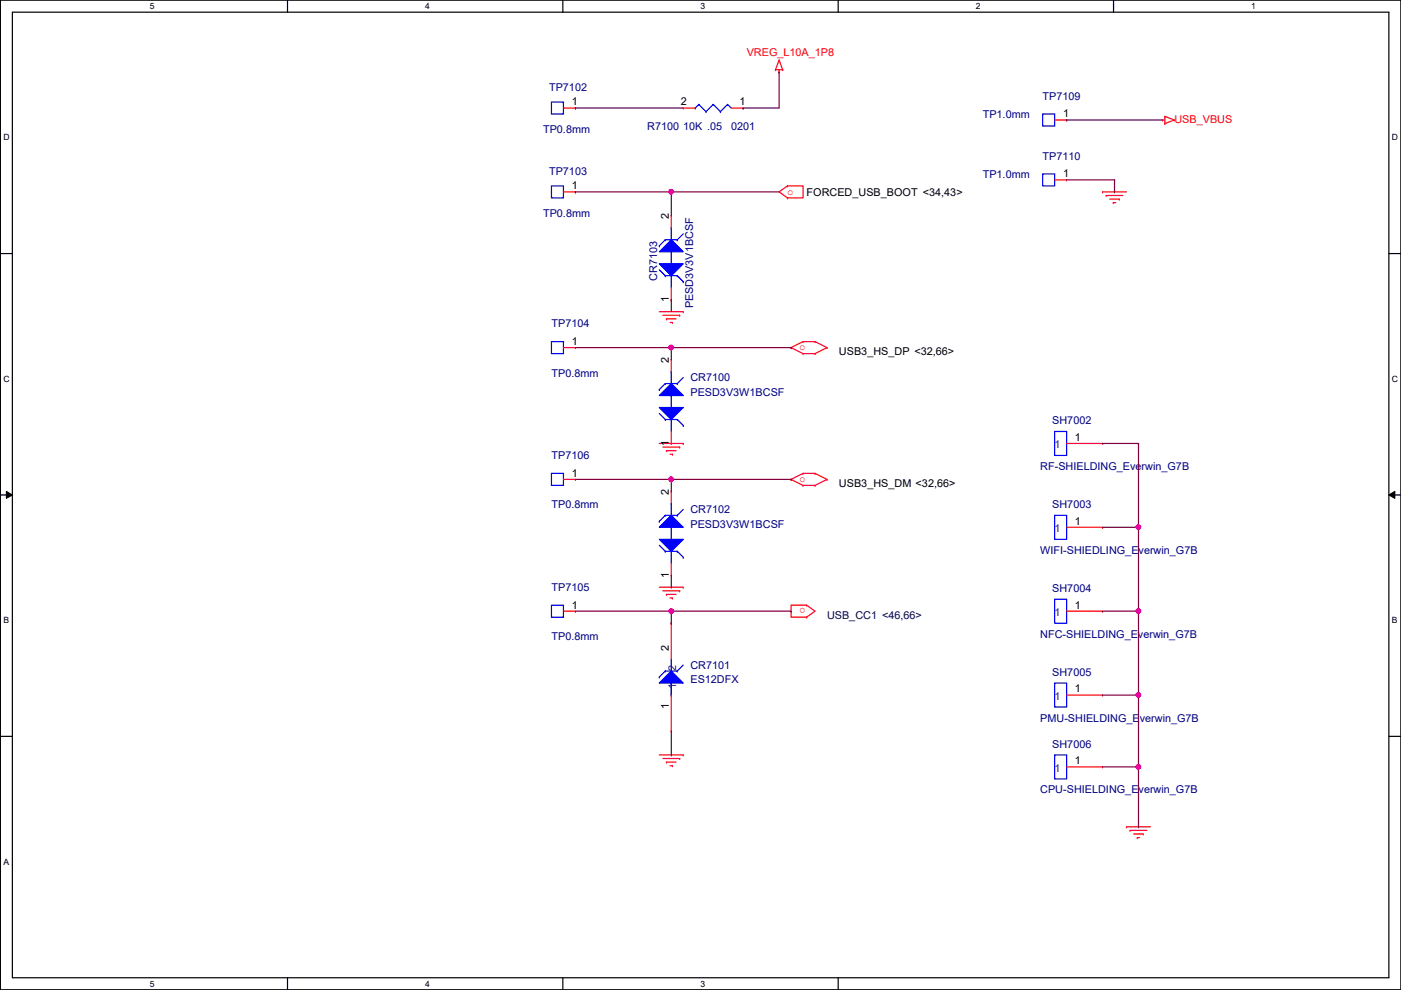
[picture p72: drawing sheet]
<svg xmlns="http://www.w3.org/2000/svg" width="297mm" height="210mm" viewBox="0 0 297 210" stroke-linecap="round" stroke-linejoin="round" font-family="sans-serif">
<defs><g id="words">
<g font-size="2.3" fill="#f00">
<text x="158.3" y="11.8">VREG_L10A_1P8</text>
<text x="249" y="26">USB_VBUS</text>
<text x="167" y="41.3">o</text>
<text x="169.5" y="74.3">o</text>
<text x="169.5" y="102.2">o</text>
<text x="170.8" y="128.9" transform="rotate(180 170.8 128.9)">o</text>
</g>
<g font-size="2.3" fill="#000080">
<text x="116.4" y="19.4">TP7102</text>
<text x="221.1" y="21.2">TP7109</text>
<text x="115.1" y="28.3">TP0.8mm</text>
<text x="137.2" y="27.5">R7100 10K .05</text>
<text x="155" y="27.5">0201</text>
<text x="208.4" y="25">TP1.0mm</text>
<text x="221.1" y="33.9">TP7110</text>
<text x="116.4" y="37.2">TP7103</text>
<text x="208.4" y="37.7">TP1.0mm</text>
<text x="115.1" y="46.1">TP0.8mm</text>
<text x="139.4" y="59.5" transform="rotate(-90 139.4 59.5)">CR7103</text>
<text x="147" y="65.3" transform="rotate(-90 147 65.3)">PESD3V3V1BCSF</text>
<text x="116.9" y="69.4">TP7104</text>
<text x="116.9" y="79.8">TP0.8mm</text>
<text x="146.4" y="80.9">CR7100</text>
<text x="146.4" y="83.9">PESD3V3W1BCSF</text>
<text x="223.1" y="90">SH7002</text>
<text x="116.9" y="97.4">TP7106</text>
<text x="220.6" y="99.7">RF-SHIELDING_Everwin_G7B</text>
<text x="116.9" y="107.8">TP0.8mm</text>
<text x="223.1" y="107.8">SH7003</text>
<text x="146.4" y="108.8">CR7102</text>
<text x="146.4" y="111.8">PESD3V3W1BCSF</text>
<text x="220.6" y="117.4">WIFI-SHIEDLING_Everwin_G7B</text>
<text x="116.9" y="125.3">TP7105</text>
<text x="223.1" y="125.6">SH7004</text>
<text x="116.9" y="135.7">TP0.8mm</text>
<text x="220.6" y="135.2">NFC-SHIELDING_Everwin_G7B</text>
<text x="146.4" y="141.8">CR7101</text>
<text x="223.1" y="143.3">SH7005</text>
<text x="146.4" y="144.9">ES12DFX</text>
<text x="220.6" y="153">PMU-SHIELDING_Everwin_G7B</text>
<text x="223.1" y="158.6">SH7006</text>
<text x="220.6" y="168.2">CPU-SHIELDING_Everwin_G7B</text>
</g>
<g font-size="2.3">
<text x="121.2" y="22.4">1</text>
<text x="144.4" y="22.4">2</text>
<text x="156.8" y="22.4">1</text>
<text x="225.4" y="24.9">1</text>
<text x="121.2" y="40.1">1</text>
<text x="171" y="41.5">FORCED_USB_BOOT &lt;34,43&gt;</text>
<text x="225.4" y="37.6">1</text>
<text x="141.8" y="46.5" transform="rotate(-90 141.8 46.5)">2</text>
<text x="141.8" y="64.1" transform="rotate(-90 141.8 64.1)">1</text>
<text x="121.2" y="73.2">1</text>
<text x="141.8" y="77" transform="rotate(-90 141.8 77)">2</text>
<text x="177.9" y="75.3">USB3_HS_DP &lt;32,66&gt;</text>
<text x="141.8" y="94.5" transform="rotate(-90 141.8 94.5)">1</text>
<text x="227.9" y="93.5">1</text>
<text x="121.2" y="101.1">1</text>
<text x="141.8" y="104.9" transform="rotate(-90 141.8 104.9)">2</text>
<text x="177.9" y="103.2">USB3_HS_DM &lt;32,66&gt;</text>
<text x="227.9" y="111.3">1</text>
<text x="141.8" y="122.5" transform="rotate(-90 141.8 122.5)">1</text>
<text x="121.2" y="129">1</text>
<text x="227.9" y="129">1</text>
<text x="141.8" y="138" transform="rotate(-90 141.8 138)">2</text>
<text x="227.9" y="146.8">1</text>
<text x="141.8" y="150.4" transform="rotate(-90 141.8 150.4)">1</text>
<text x="227.9" y="162.1">1</text>
</g>
<g font-size="2.3" fill="#004080">
<text x="223.6" y="95.1">1</text>
<text x="223.6" y="112.9">1</text>
<text x="223.6" y="130.6">1</text>
<text x="143.4" y="142.3" transform="rotate(-90 143.4 142.3)">2</text>
<text x="143.4" y="146.1" transform="rotate(-90 143.4 146.1)">1</text>
<text x="223.6" y="148.4">1</text>
<text x="223.6" y="163.7">1</text>
</g>
<text font-size="2.3" fill="#000040" x="175.3" y="131.1">USB_CC1 &lt;46,66&gt;</text>
<g font-size="1.8">
<text x="31.8" y="1.9">5</text>
<text x="90.1" y="1.9">4</text>
<text x="148.5" y="1.9">3</text>
<text x="206.9" y="1.9">2</text>
<text x="265.3" y="1.9">1</text>
<text x=".7" y="29.8">D</text>
<text x="295.1" y="29.8">D</text>
<text x=".7" y="80.9">C</text>
<text x="295.1" y="80.9">C</text>
<text x=".7" y="132.1">B</text>
<text x="295.1" y="132.1">B</text>
<text x=".7" y="183.3">A</text>
<text x="31.8" y="209.2">5</text>
<text x="90.1" y="209.2">4</text>
<text x="148.5" y="209.2">3</text>
</g>
</g></defs>
<path d="M.1 0h296.9v209.8h-296.9zM2.6 2.6h291.9v204.7h-291.9z" fill="none" stroke="#000" stroke-width=".25"/>
<g fill="#fff">
<path d="M31.8 .3h1v2h-1z"/>
<path d="M31.8 207.6h1v1.9h-1z"/>
</g>
<path d="M61 0v2.6M61 207.3v2.5" fill="none" stroke="#000" stroke-width=".25"/>
<g fill="#fff">
<path d="M90.1 .3h1v2h-1z"/>
<path d="M90.1 207.6h1v1.9h-1z"/>
</g>
<path d="M119.3 0v2.6M119.3 207.3v2.5" fill="none" stroke="#000" stroke-width=".25"/>
<g fill="#fff">
<path d="M148.5 .3h1v2h-1z"/>
<path d="M148.5 207.6h1v1.9h-1z"/>
</g>
<path d="M177.7 0v2.6M177.7 207.3v2.5" fill="none" stroke="#000" stroke-width=".25"/>
<path d="M206.9 .3h1v2h-1z" fill="#fff"/>
<path d="M236.1 0v2.6" fill="none" stroke="#000" stroke-width=".25"/>
<g fill="#fff">
<path d="M265.3 .3h.9v2h-.9z"/>
<path d="M.7 28.2h1.3v1.9h-1.3z"/>
<path d="M295.1 28.2h1.3v1.9h-1.3z"/>
<path d="M.7 79.3h1.3v2h-1.3z"/>
<path d="M295.1 79.3h1.3v2h-1.3z"/>
</g>
<path d="M.1 53.8h2.5M294.5 53.8h2.5" fill="none" stroke="#000" stroke-width=".25"/>
<g fill="#fff">
<path d="M.7 130.5h1.2v2h-1.2z"/>
<path d="M295.1 130.5h1.2v2h-1.2z"/>
</g>
<path d="M.1 104.9h2.5M294.5 104.9h2.5" fill="none" stroke="#000" stroke-width=".25"/>
<path d="M1.4 104.2l1.2 .7-1.2 .8zM294.5 104.9l1.2-.7v1.5z" fill="#000"/>
<path d="M1.4 104.2l1.2 .7-1.2 .8zM294.5 104.9l1.2-.7v1.5z" fill="none" stroke="#000" stroke-width=".21"/>
<path d="M.7 181.7h1.2v2h-1.2z" fill="#fff"/>
<path d="M.1 156.1h2.5M294.5 156.1h2.5" fill="none" stroke="#000" stroke-width=".25"/>
<g fill="none" stroke="#f00" stroke-width=".25">
<path d="M164.4 14.8h.1M164.4 14.8h1.5M165.2 15.3h.1M165.2 12.7h.1M165.2 14.8v.5M165.2 12.7l.7 2.1M165.2 12.7l-.8 2.1M165.9 14.8h.1M144.9 22.9h.1M144.9 22.9h2.5M155 22.9h2.6M157.6 22.9h.1"/>
<path d="M167 39.4h.1M167 39.4h3.3v2.6h-3.3M167 39.4l-1.8 1.3 1.8 1.3M223.6 25.4h2.5M226.1 25.4h.1M246.5 25.4h.1M246.5 25.4h.5M247 24.7h.1M247 26.2h.1M247 24.7v1.5M247 24.7l2 .7M249 25.4h.1"/>
<path d="M249 25.4l-2 .8M119.5 40.7h2.5M122 40.7h.1M167 42h.1M233.8 40.7h.1M233.8 40.7h5M234.5 41.4h.1M234.5 41.4h3.6M235.3 42.2h2M236 43h.1M236 43h.6M237.3 42.2h.1"/>
<path d="M139.8 66.1h5.1M140.5 66.8h3.6M141.3 67.6h.1M141.3 67.6h2M142.1 68.4h.5M142.6 68.4h.1M144.1 66.8h.1M144.9 66.1h.1M167.7 73.7h.1M167.7 73.7l2.6 1.3M170.3 72.4h.1M170.3 75h.1"/>
<path d="M170.3 72.4l-2.6 1.3M170.3 72.4h2.5M170.3 75h2.5M172.8 72.4h.1M172.8 75h.1M172.8 72.4l2.5 1.3M175.3 73.7h.1M175.3 73.7l-2.5 1.3M139.8 94h5.1M140.5 94.8h3.6M141.3 95.5h.1M141.3 95.5h2"/>
<path d="M142.1 96.3h.5M142.6 96.3h.1M144.1 94.8h.1M144.9 94h.1M119.5 101.6h2.5M122 101.6h.1M167.7 101.6h.1M167.7 101.6l2.6 1.3M170.3 100.4h.1M170.3 102.9h.1M170.3 100.4l-2.6 1.2M170.3 100.4h2.5"/>
<path d="M170.3 102.9h2.5M172.8 100.4h.1M172.8 102.9h.1M172.8 100.4l2.5 1.2M175.3 101.6h.1M175.3 101.6l-2.5 1.3M139.8 124.5h5.1M140.5 125.3h3.6M141.3 126h.1M141.3 126h2M142.1 126.8h.5M142.6 126.8h.1"/>
<path d="M144.1 125.3h.1M144.9 124.5h.1M171 130.9h.1M171 128.3h.1M171 128.3h-3.3v2.6h3.3M171 128.3l1.8 1.3-1.8 1.3M226.1 129.6h7.7M233.8 129.6h.1M226.1 147.4h7.7M233.8 147.4h.1M139.8 160.1h5.1M140.5 160.8h3.6"/>
<path d="M141.3 161.6h.1M141.3 161.6h2M142.1 162.3h.5M142.6 162.3h.1M144.1 160.8h.1M144.9 160.1h.1M226.1 162.6h7.7M233.8 162.6h.1M238.8 175.3h.1M238.8 175.3h5.1M239.6 176.1h.1M239.6 176.1h3.6"/>
<path d="M240.4 176.8h2M241.1 177.6h.1M241.1 177.6h.5M242.4 176.8h.1"/>
</g>
<g fill="none" stroke="#00f" stroke-width=".25">
<path d="M116.9 39.4h2.6v2.6h-2.6zM147.4 22.9h.1M148.2 22.1h.1M148.2 22.1l1.5 1.6M148.2 22.1l-.8 .8M149.7 23.7h.1M151.2 22.1h.1M151.2 22.1l1.5 1.6M151.2 22.1l-1.5 1.6M152.7 23.7h.1M154.3 22.1h.1M154.3 22.1l.7 .8"/>
<path d="M154.3 22.1l-1.6 1.6M221.1 24.2h2.5v2.5h-2.5zM116.9 100.4h2.6v2.5h-2.6zM223.6 127h2.5v5.1h-2.5zM223.6 144.8h2.5v5.1h-2.5zM223.6 160.1h2.5v5h-2.5z"/>
</g>
<path d="M139.8 114.3h5.1l-2.6 2.6z" fill="#00f"/>
<path d="M139.8 114.3h5.1l-2.6 2.6zM139.8 115.6l1.3 1.3M141.1 116.9h.1M141.1 116.9h2.5M142.3 116.9h.1M142.3 111.8h.1M142.3 111.8v2.5M142.3 116.9v2.5M143.6 116.9h.1M143.6 116.9l1.3 1.3M144.9 118.2h.1" fill="none" stroke="#00f" stroke-width=".25"/>
<path d="M139.8 111.8l2.5-2.5 2.6 2.5z" fill="#00f"/>
<path d="M116.9 21.6h2.6v2.6h-2.6zM139.8 111.8l2.5-2.5 2.6 2.5zM139.8 110.5h.1M141.1 109.3h.1M141.1 109.3h2.5M141.1 109.3l-1.3 1.2M142.3 106.7h.1M142.3 106.7v2.6M143.6 109.3h.1M144.9 108l-1.3 1.3M116.9 128.3h2.6v2.6h-2.6z" fill="none" stroke="#00f" stroke-width=".25"/>
<path d="M119.5 22.9h2.5M122 22.9h.1M142.3 104.2h.1M142.3 104.2v2.5M142.3 119.4v2.6M119.5 129.6h2.5M122 129.6h.1M142.3 122h.1" fill="none" stroke="#f00" stroke-width=".25"/>
<path d="M139.8 86.4h5.1l-2.6 2.5z" fill="#00f"/>
<path d="M139.8 86.4h5.1l-2.6 2.5zM139.8 87.7l1.3 1.2M141.1 88.9h.1M141.1 88.9h2.5M142.3 88.9h.1M142.3 83.9h.1M142.3 83.9v2.5M142.3 88.9v2.6M143.6 88.9h.1M143.6 88.9l1.3 1.3M144.9 90.2h.1" fill="none" stroke="#00f" stroke-width=".25"/>
<path d="M139.8 83.9l2.5-2.6 2.6 2.6z" fill="#00f"/>
<path d="M221.1 36.9h2.5v2.5h-2.5zM142.3 78.8h.1M142.3 78.8v2.5M139.8 83.9l2.5-2.6 2.6 2.6zM139.8 82.6h.1M141.1 81.3h.1M141.1 81.3h2.5M141.1 81.3l-1.3 1.3M143.6 81.3h.1M144.9 80.1l-1.3 1.2M223.6 91.5h2.5v5.1h-2.5z" fill="none" stroke="#00f" stroke-width=".25"/>
<path d="M223.6 38.1h2.5M226.1 38.1h.1M142.3 76.2h.1M142.3 76.2v2.6M142.3 94h.1M142.3 91.5v2.5M226.1 94h7.7M233.8 94h.1" fill="none" stroke="#f00" stroke-width=".25"/>
<path d="M139.8 144.8l2.5-2.5 2.6 2.5z" fill="#00f"/>
<path d="M142.3 139.7v2.6M139.8 144.8l2.5-2.5 2.6 2.5zM139.8 143.6h.1M141.1 142.3h.1M141.1 142.3h2.5M141.1 142.3l-1.3 1.3M142.3 142.3h.1M142.3 147.4h.1M142.3 144.8v2.6M143.6 142.3h.1M144.9 141l-1.3 1.3" fill="none" stroke="#00f" stroke-width=".25"/>
<path d="M142.3 132.1h.1M142.3 132.1v7.6M142.3 155h.1M142.3 147.4v7.6" fill="none" stroke="#f00" stroke-width=".25"/>
<path d="M139.8 55.9h5.1l-2.6 2.6z" fill="#00f"/>
<path d="M139.8 55.9h5.1l-2.6 2.6zM139.8 57.2l1.3 1.3M141.1 58.5h.1M141.1 58.5h2.5M142.3 58.5h.1M142.3 53.4h.1M142.3 53.4v2.5M142.3 58.5v2.5M143.6 58.5h.1M143.6 58.5l1.3 1.2M144.9 59.7h.1" fill="none" stroke="#00f" stroke-width=".25"/>
<path d="M139.8 53.4l2.5-2.6 2.6 2.6z" fill="#00f"/>
<path d="M139.8 53.4l2.5-2.6 2.6 2.6zM139.8 52.1h.1M141.1 50.8h.1M141.1 50.8h2.5M141.1 50.8l-1.3 1.3M142.3 48.3h.1M142.3 48.3v2.5M143.6 50.8h.1M144.9 49.6l-1.3 1.2M116.9 72.4h2.6v2.6h-2.6zM223.6 109.3h2.5v5h-2.5z" fill="none" stroke="#00f" stroke-width=".25"/>
<path d="M142.3 45.8h.1M142.3 45.8v2.5M119.5 73.7h2.5M122 73.7h.1M142.3 63.5h.1M142.3 61v2.5M226.1 111.8h7.7M233.8 111.8h.1" fill="none" stroke="#f00" stroke-width=".25"/>
<path d="M165.2 15.3h.1M165.2 15.3v7.6M122 22.9h.1M122 22.9h22.9M226.1 25.4h.1M226.1 25.4h20.4M142.3 40.7h.1M142.3 40.7v5.1M142.3 40.7h22.9M142.3 63.5h.1M142.3 63.5v2.6" fill="none" stroke="#800040" stroke-width=".25"/>
<circle cx="142.3" cy="40.7" r=".49" fill="#f0f"/>
<circle cx="142.3" cy="40.7" r=".49" fill="none" stroke="#f0f" stroke-width=".25"/>
<g fill="none" stroke="#800040" stroke-width=".25">
<path d="M157.6 22.9h.1M157.6 22.9h7.6M226.1 38.1h10.2M236.3 38.1h.1M236.3 38.1v2.6M122 40.7h.1M122 40.7h20.3M236.3 40.7h.1M122 73.7h20.3M142.3 73.7h.1M122 101.6h20.3M142.3 101.6h.1"/>
<path d="M122 129.6h45.7M142.3 129.6h.1M142.3 124.5h.1M142.3 132.1h.1M142.3 122v2.5M142.3 129.6v2.5M167.7 129.6h.1"/>
</g>
<circle cx="142.3" cy="129.6" r=".49" fill="#f0f"/>
<circle cx="142.3" cy="129.6" r=".49" fill="none" stroke="#f0f" stroke-width=".25"/>
<path d="M142.3 101.6h.1M142.3 101.6v2.6M142.3 101.6h25.4M167.7 101.6h.1" fill="none" stroke="#800040" stroke-width=".25"/>
<circle cx="142.3" cy="101.6" r=".49" fill="#f0f"/>
<circle cx="142.3" cy="101.6" r=".49" fill="none" stroke="#f0f" stroke-width=".25"/>
<path d="M142.3 73.7h.1M142.3 73.7v2.5M142.3 73.7h25.4M167.7 73.7h.1" fill="none" stroke="#800040" stroke-width=".25"/>
<circle cx="142.3" cy="73.7" r=".49" fill="#f0f"/>
<circle cx="142.3" cy="73.7" r=".49" fill="none" stroke="#f0f" stroke-width=".25"/>
<path d="M233.8 94h7.6M241.4 94h.1M241.4 94v17.8M241.4 111.8h.1M142.3 155v5.1M142.3 160.1h.1" fill="none" stroke="#800040" stroke-width=".25"/>
<circle cx="241.4" cy="111.8" r=".49" fill="#f0f"/>
<circle cx="241.4" cy="111.8" r=".49" fill="none" stroke="#f0f" stroke-width=".25"/>
<path d="M233.8 111.8h7.6M241.4 111.8h.1M241.4 111.8v35.6M233.8 129.6h7.6M241.4 129.6h.1M241.4 147.4h.1" fill="none" stroke="#800040" stroke-width=".25"/>
<circle cx="241.4" cy="129.6" r=".49" fill="#f0f"/>
<circle cx="241.4" cy="129.6" r=".49" fill="none" stroke="#f0f" stroke-width=".25"/>
<path d="M233.8 147.4h7.6M241.4 147.4h.1M241.4 147.4v15.2M241.4 162.6h.1" fill="none" stroke="#800040" stroke-width=".25"/>
<circle cx="241.4" cy="147.3" r=".49" fill="#f0f"/>
<circle cx="241.4" cy="147.3" r=".49" fill="none" stroke="#f0f" stroke-width=".25"/>
<circle cx="241.4" cy="162.6" r=".49" fill="#f0f"/>
<circle cx="241.4" cy="162.6" r=".49" fill="none" stroke="#f0f" stroke-width=".25"/>
<path d="M233.8 162.6h7.6M241.4 162.6h.1M241.4 175.3h.1M241.4 162.6v12.7" fill="none" stroke="#800040" stroke-width=".25"/>
<circle cx="142.3" cy="40.7" r=".49" fill="#f0f"/>
<circle cx="142.3" cy="40.7" r=".49" fill="none" stroke="#f0f" stroke-width=".25"/>
<circle cx="142.3" cy="129.6" r=".49" fill="#f0f"/>
<circle cx="142.3" cy="129.6" r=".49" fill="none" stroke="#f0f" stroke-width=".25"/>
<circle cx="142.3" cy="101.6" r=".49" fill="#f0f"/>
<circle cx="142.3" cy="101.6" r=".49" fill="none" stroke="#f0f" stroke-width=".25"/>
<circle cx="142.3" cy="73.7" r=".49" fill="#f0f"/>
<circle cx="142.3" cy="73.7" r=".49" fill="none" stroke="#f0f" stroke-width=".25"/>
<circle cx="241.4" cy="111.8" r=".49" fill="#f0f"/>
<circle cx="241.4" cy="111.8" r=".49" fill="none" stroke="#f0f" stroke-width=".25"/>
<circle cx="241.4" cy="129.6" r=".49" fill="#f0f"/>
<circle cx="241.4" cy="129.6" r=".49" fill="none" stroke="#f0f" stroke-width=".25"/>
<circle cx="241.4" cy="147.3" r=".49" fill="#f0f"/>
<circle cx="241.4" cy="147.3" r=".49" fill="none" stroke="#f0f" stroke-width=".25"/>
<circle cx="241.4" cy="162.6" r=".49" fill="#f0f"/>
<circle cx="241.4" cy="162.6" r=".49" fill="none" stroke="#f0f" stroke-width=".25"/>
<use href="#words"/>
</svg>
